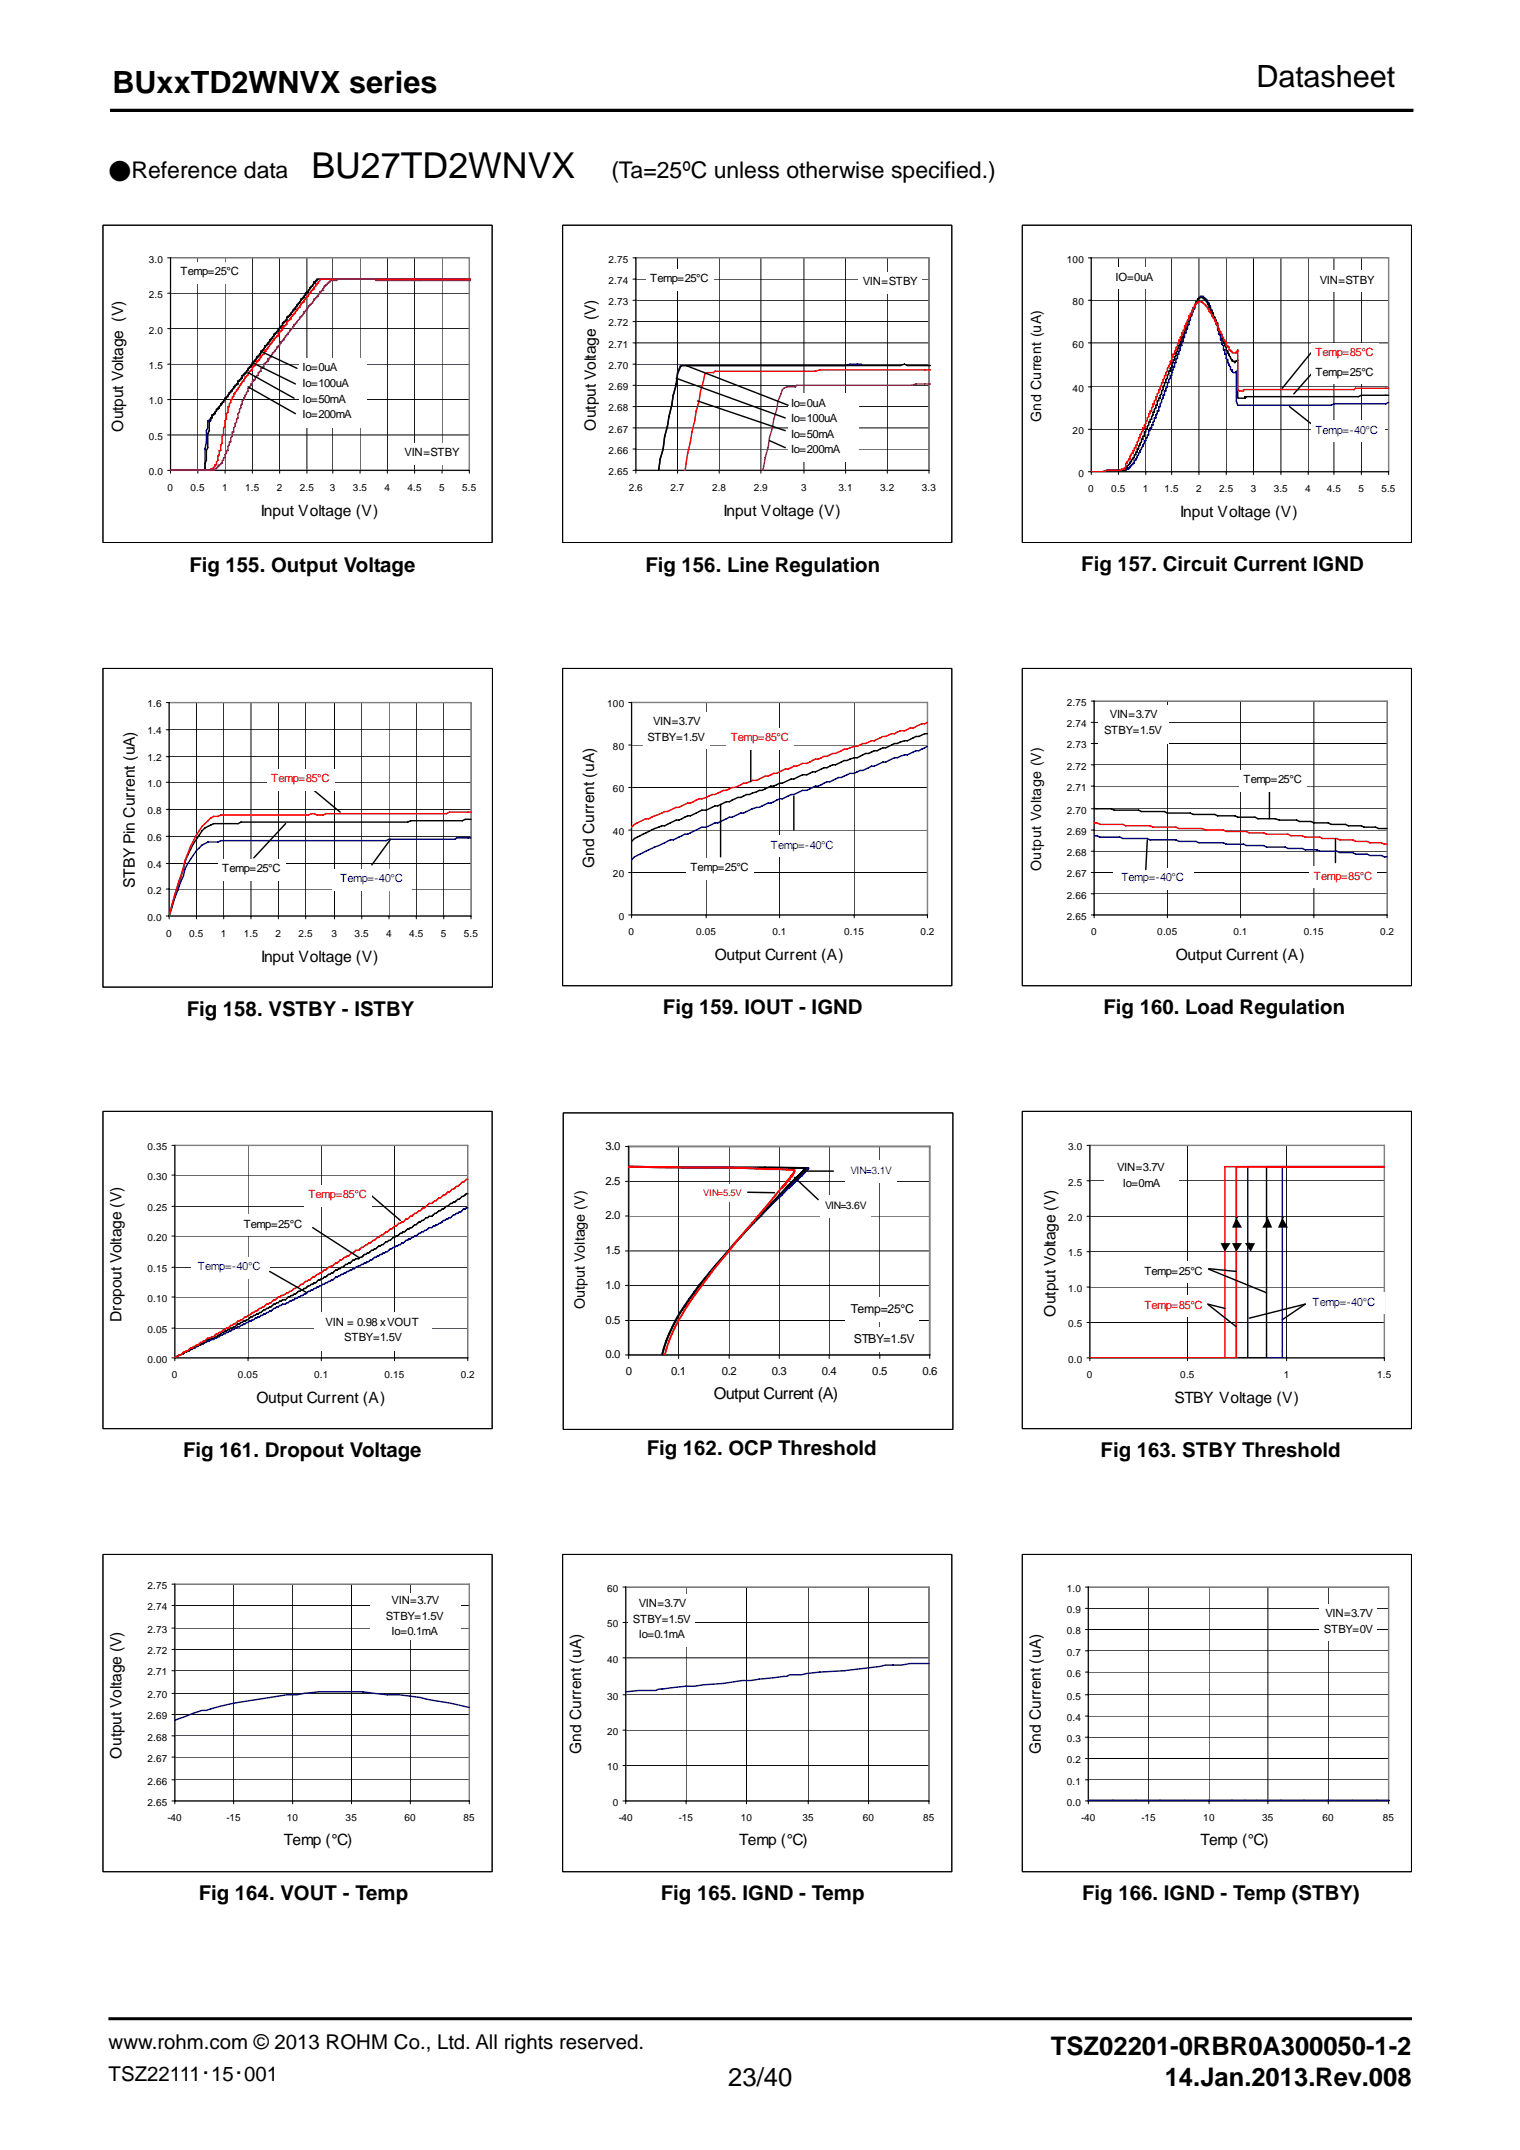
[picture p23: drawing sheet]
<svg xmlns="http://www.w3.org/2000/svg" width="210mm" height="297mm" viewBox="0 0 210 297" stroke-linecap="round" stroke-linejoin="round" font-family="sans-serif">
<defs><g id="words">
<text font-size="4.9" x="43" y="24.6">BU27TD2WNVX</text>
<g font-size="4.2">
<text x="15.5" y="12.8">BUxxTD2WNVX series</text>
<text x="173.6" y="12.1">Datasheet</text>
</g>
<g font-size="3.5">
<text x="145.2" y="283.9">TSZ02201-0RBR0A300050-1-2</text>
<text x="100.6" y="288.1">23/40</text>
<text x="160.9" y="288.2">14.Jan.2013.Rev.008</text>
</g>
<g font-size="3.2">
<text x="15" y="24.6">●Reference data</text>
<text x="84.5" y="24.6">(Ta=25ºC unless otherwise specified.)</text>
</g>
<g font-size="2.8">
<text x="26.2" y="79">Fig 155. Output Voltage</text>
<text x="89.2" y="79">Fig 156. Line Regulation</text>
<text x="149.4" y="78.8">Fig 157. Circuit Current IGND</text>
<text x="25.8" y="140.3">Fig 158. VSTBY - ISTBY</text>
<text x="91.6" y="140.1">Fig 159. IOUT - IGND</text>
<text x="152.4" y="140.1">Fig 160. Load Regulation</text>
<text x="25.3" y="201.3">Fig 161. Dropout Voltage</text>
<text x="89.3" y="201.1">Fig 162. OCP Threshold</text>
<text x="152" y="201.3">Fig 163. STBY Threshold</text>
<text x="27.5" y="262.5">Fig 164. VOUT - Temp</text>
<text x="91.3" y="262.5">Fig 165. IGND - Temp</text>
<text x="149.5" y="262.5">Fig 166. IGND - Temp (STBY)</text>
<text x="15" y="283.1">www.rohm.com © 2013 ROHM Co., Ltd. All rights reserved.</text>
<text x="15" y="287.5">TSZ22111･15･001</text>
</g>
<g font-size="2.2">
<text x="17" y="59.7" transform="rotate(-90 17 59.7)">Output Voltage (V)</text>
<text x="82.3" y="59.5" transform="rotate(-90 82.3 59.5)">Output Voltage (V)</text>
<text x="36" y="71.2">Input Voltage (V)</text>
<text x="99.9" y="71.2">Input Voltage (V)</text>
<text x="163" y="71.4">Input Voltage (V)</text>
<text x="82.1" y="120" transform="rotate(-90 82.1 120)">Gnd Current (uA)</text>
<text x="18.6" y="122.6" transform="rotate(-90 18.6 122.6)">STBY Pin Current (uA)</text>
<text x="36.1" y="132.8">Input Voltage (V)</text>
<text x="98.8" y="132.7">Output Current (A)</text>
<text x="162.5" y="132.7">Output Current (A)</text>
<text x="16.8" y="182.7" transform="rotate(-90 16.8 182.7)">Dropout Voltage (V)</text>
<text x="145.8" y="181.9" transform="rotate(-90 145.8 181.9)">Output Voltage (V)</text>
<text x="35.5" y="193.9">Output Current (A)</text>
<text x="98.6" y="193.3">Output Current (A)</text>
<text x="162.3" y="193.9">STBY Voltage (V)</text>
<text x="16.8" y="243" transform="rotate(-90 16.8 243)">Output Voltage (V)</text>
<text x="80.3" y="242.4" transform="rotate(-90 80.3 242.4)">Gnd Current (uA)</text>
<text x="143.8" y="242.4" transform="rotate(-90 143.8 242.4)">Gnd Current (uA)</text>
<text x="39.2" y="254.9">Temp (°C)</text>
<text x="102.1" y="254.9">Temp (°C)</text>
<text x="165.8" y="254.9">Temp (°C)</text>
</g>
<g font-size="2">
<text x="143.8" y="58.3" transform="rotate(-90 143.8 58.3)">Gnd Current (uA)</text>
<text x="143.8" y="120.4" transform="rotate(-90 143.8 120.4)">Output Voltage (V)</text>
<text x="80.8" y="180.9" transform="rotate(-90 80.8 180.9)">Output Voltage (V)</text>
</g>
<g font-size="1.7">
<text x="117.6" y="181.4">Temp=25°C</text>
<text x="117.9" y="185.6">STBY=1.5V</text>
</g>
<g font-size="1.6">
<text x="24.9" y="38">Temp=25°C</text>
<text x="89.8" y="39">Temp=25°C</text>
<text x="119.2" y="39.4">VIN=STBY</text>
<text x="154.1" y="38.8">IO=0uA</text>
<text x="182.3" y="39.2">VIN=STBY</text>
<text x="41.8" y="51.3">Io=0uA</text>
<text x="41.8" y="53.5">Io=100uA</text>
<text x="181.7" y="51.9">Temp=25°C</text>
<text x="41.8" y="55.6">Io=50mA</text>
<text x="41.8" y="57.8">Io=200mA</text>
<text x="109.3" y="56.2">Io=0uA</text>
<text x="109.3" y="58.4">Io=100uA</text>
<text x="55.9" y="63.1">VIN=STBY</text>
<text x="109.3" y="60.5">Io=50mA</text>
<text x="109.3" y="62.7">Io=200mA</text>
<text x="90.2" y="100.2">VIN=3.7V</text>
<text x="152.5" y="101.4">STBY=1.5V</text>
<text x="153.3" y="99.2">VIN=3.7V</text>
<text x="89.4" y="102.4">STBY=1.5V</text>
<text x="171.8" y="108.2">Temp=25°C</text>
<text x="30.7" y="120.5">Temp=25°C</text>
<text x="95.4" y="120.4">Temp=25°C</text>
<text x="83.7" y="158.8">3.0</text>
<text x="154.3" y="161.8">VIN=3.7V</text>
<text x="83.7" y="163.7">2.5</text>
<text x="155.1" y="164">Io=0mA</text>
<text x="33.7" y="169.6">Temp=25°C</text>
<text x="83.7" y="173.3">1.5</text>
<text x="83.7" y="168.4">2.0</text>
<text x="83.7" y="178">1.0</text>
<text x="158.1" y="176.1">Temp=25°C</text>
<text x="45" y="183.1">VIN = 0.98 x VOUT</text>
<text x="47.6" y="185.3">STBY=1.5V</text>
<text x="83.7" y="182.9">0.5</text>
<text x="83.7" y="187.6">0.0</text>
<text x="86.5" y="190">0</text>
<text x="92.7" y="190">0.1</text>
<text x="99.7" y="190">0.2</text>
<text x="106.6" y="190">0.3</text>
<text x="113.5" y="190">0.4</text>
<text x="120.5" y="190">0.5</text>
<text x="127.4" y="190">0.6</text>
<text x="54.1" y="221.6">VIN=3.7V</text>
<text x="53.3" y="223.8">STBY=1.5V</text>
<text x="54.1" y="226">Io=0.1mA</text>
<text x="87.4" y="224.2">STBY=1.5V</text>
<text x="88.2" y="222">VIN=3.7V</text>
<text x="88.2" y="226.3">Io=0.1mA</text>
<text x="182.9" y="225.6">STBY=0V</text>
<text x="183.1" y="223.4">VIN=3.7V</text>
</g>
<g font-size="1.6" fill="#f00">
<text x="181.7" y="49.1">Temp=85°C</text>
<text x="100.9" y="102.4">Temp=85°C</text>
<text x="37.5" y="108.1">Temp=85°C</text>
<text x="181.5" y="121.5">Temp=85°C</text>
<text x="42.6" y="165.5">Temp=85°C</text>
<text x="158.1" y="180.8">Temp=85°C</text>
</g>
<g font-size="1.6" fill="#00f">
<text x="181.7" y="59.9">Temp=-40°C</text>
<text x="106.5" y="117.2">Temp=-40°C</text>
<text x="47" y="121.9">Temp=-40°C</text>
<text x="154.9" y="121.8">Temp=-40°C</text>
<text x="27.3" y="175.5">Temp=-40°C</text>
<text x="181.3" y="180.4">Temp=-40°C</text>
</g>
<g font-size="1.4">
<text x="20.6" y="41.2">2.5</text>
<text x="20.6" y="36.3">3.0</text>
<text x="84.1" y="39.2">2.74</text>
<text x="84.1" y="36.3">2.75</text>
<text x="147.4" y="36.3">100</text>
<text x="20.6" y="46.1">2.0</text>
<text x="84.1" y="45.1">2.72</text>
<text x="84.1" y="42.2">2.73</text>
<text x="148.2" y="42.2">80</text>
<text x="20.6" y="51">1.5</text>
<text x="84.1" y="53.9">2.69</text>
<text x="84.1" y="51">2.70</text>
<text x="84.1" y="48">2.71</text>
<text x="148.2" y="48">60</text>
<text x="20.6" y="55.9">1.0</text>
<text x="84.1" y="59.8">2.67</text>
<text x="84.1" y="56.8">2.68</text>
<text x="148.2" y="60">20</text>
<text x="148.2" y="54.1">40</text>
<text x="20.6" y="65.6">0.0</text>
<text x="20.6" y="60.7">0.5</text>
<text x="84.1" y="65.6">2.65</text>
<text x="84.1" y="62.7">2.66</text>
<text x="149" y="65.8">0</text>
<text x="23.2" y="67.8">0</text>
<text x="26.3" y="67.8">0.5</text>
<text x="30.7" y="67.8">1</text>
<text x="33.9" y="67.8">1.5</text>
<text x="38.2" y="67.8">2</text>
<text x="41.4" y="67.8">2.5</text>
<text x="45.6" y="67.8">3</text>
<text x="48.7" y="67.8">3.5</text>
<text x="53.1" y="67.8">4</text>
<text x="56.3" y="67.8">4.5</text>
<text x="60.7" y="67.8">5</text>
<text x="63.8" y="67.8">5.5</text>
<text x="86.8" y="67.8">2.6</text>
<text x="92.6" y="67.8">2.7</text>
<text x="98.4" y="67.8">2.8</text>
<text x="104.1" y="67.8">2.9</text>
<text x="110.7" y="67.8">3</text>
<text x="115.8" y="67.8">3.1</text>
<text x="121.6" y="67.8">3.2</text>
<text x="127.3" y="67.8">3.3</text>
<text x="150.3" y="68">0</text>
<text x="153.5" y="68">0.5</text>
<text x="157.9" y="68">1</text>
<text x="160.9" y="68">1.5</text>
<text x="165.2" y="68">2</text>
<text x="168.4" y="68">2.5</text>
<text x="172.8" y="68">3</text>
<text x="176" y="68">3.5</text>
<text x="180.3" y="68">4</text>
<text x="183.3" y="68">4.5</text>
<text x="187.7" y="68">5</text>
<text x="190.8" y="68">5.5</text>
<text x="20.4" y="101.5">1.4</text>
<text x="20.4" y="97.7">1.6</text>
<text x="83.9" y="97.7">100</text>
<text x="147.4" y="100.5">2.74</text>
<text x="147.4" y="97.5">2.75</text>
<text x="20.4" y="105.2">1.2</text>
<text x="84.7" y="103.6">80</text>
<text x="147.4" y="106.3">2.72</text>
<text x="147.4" y="103.4">2.73</text>
<text x="20.4" y="112.5">0.8</text>
<text x="20.4" y="108.8">1.0</text>
<text x="84.7" y="109.5">60</text>
<text x="147.4" y="112.4">2.70</text>
<text x="147.4" y="109.3">2.71</text>
<text x="20.4" y="120">0.4</text>
<text x="20.4" y="116.2">0.6</text>
<text x="84.7" y="115.3">40</text>
<text x="147.4" y="118.3">2.68</text>
<text x="147.4" y="115.3">2.69</text>
<text x="20.4" y="123.5">0.2</text>
<text x="84.7" y="121.2">20</text>
<text x="147.4" y="124.1">2.66</text>
<text x="147.4" y="121.2">2.67</text>
<text x="20.4" y="127.2">0.0</text>
<text x="23" y="129.4">0</text>
<text x="26.1" y="129.4">0.5</text>
<text x="30.5" y="129.4">1</text>
<text x="33.7" y="129.4">1.5</text>
<text x="38.1" y="129.4">2</text>
<text x="41.2" y="129.4">2.5</text>
<text x="45.8" y="129.4">3</text>
<text x="49" y="129.4">3.5</text>
<text x="53.3" y="129.4">4</text>
<text x="56.5" y="129.4">4.5</text>
<text x="60.9" y="129.4">5</text>
<text x="64.1" y="129.4">5.5</text>
<text x="85.5" y="127.1">0</text>
<text x="86.8" y="129.2">0</text>
<text x="96.2" y="129.2">0.05</text>
<text x="106.7" y="129.2">0.1</text>
<text x="116.6" y="129.2">0.15</text>
<text x="127.1" y="129.2">0.2</text>
<text x="147.4" y="127.1">2.65</text>
<text x="150.7" y="129.2">0</text>
<text x="159.9" y="129.2">0.05</text>
<text x="170.4" y="129.2">0.1</text>
<text x="180.1" y="129.2">0.15</text>
<text x="190.6" y="129.2">0.2</text>
<text x="20.4" y="158.9">0.35</text>
<text x="147.6" y="158.9">3.0</text>
<text x="20.4" y="167.3">0.25</text>
<text x="20.4" y="163">0.30</text>
<text x="114" y="167">VIN=3.6V</text>
<text x="147.6" y="163.8">2.5</text>
<text x="20.4" y="171.4">0.20</text>
<text x="147.6" y="173.6">1.5</text>
<text x="147.6" y="168.7">2.0</text>
<text x="20.4" y="179.9">0.10</text>
<text x="20.4" y="175.7">0.15</text>
<text x="147.6" y="178.5">1.0</text>
<text x="20.4" y="184.2">0.05</text>
<text x="147.6" y="183.4">0.5</text>
<text x="20.4" y="188.3">0.00</text>
<text x="23.7" y="190.4">0</text>
<text x="32.9" y="190.4">0.05</text>
<text x="43.4" y="190.4">0.1</text>
<text x="53.1" y="190.4">0.15</text>
<text x="63.6" y="190.4">0.2</text>
<text x="147.6" y="188.3">0.0</text>
<text x="150.2" y="190.4">0</text>
<text x="163" y="190.4">0.5</text>
<text x="177.3" y="190.4">1</text>
<text x="190.2" y="190.4">1.5</text>
<text x="20.4" y="219.5">2.75</text>
<text x="83.9" y="219.9">60</text>
<text x="147.4" y="219.9">1.0</text>
<text x="20.4" y="225.6">2.73</text>
<text x="20.4" y="222.5">2.74</text>
<text x="83.9" y="224.8">50</text>
<text x="147.4" y="225.8">0.8</text>
<text x="147.4" y="222.9">0.9</text>
<text x="20.4" y="231.5">2.71</text>
<text x="20.4" y="228.5">2.72</text>
<text x="83.9" y="229.7">40</text>
<text x="147.4" y="231.7">0.6</text>
<text x="147.4" y="228.7">0.7</text>
<text x="20.4" y="237.6">2.69</text>
<text x="20.4" y="234.6">2.70</text>
<text x="83.9" y="239.7">20</text>
<text x="83.9" y="234.8">30</text>
<text x="147.4" y="237.7">0.4</text>
<text x="147.4" y="234.8">0.5</text>
<text x="20.4" y="243.4">2.67</text>
<text x="20.4" y="240.5">2.68</text>
<text x="83.9" y="244.6">10</text>
<text x="147.4" y="243.6">0.2</text>
<text x="147.4" y="240.7">0.3</text>
<text x="20.4" y="249.5">2.65</text>
<text x="20.4" y="246.5">2.66</text>
<text x="23.2" y="251.6">-40</text>
<text x="31.3" y="251.6">-15</text>
<text x="39.6" y="251.6">10</text>
<text x="47.8" y="251.6">35</text>
<text x="55.9" y="251.6">60</text>
<text x="64" y="251.6">85</text>
<text x="84.7" y="249.5">0</text>
<text x="85.5" y="251.6">-40</text>
<text x="93.8" y="251.6">-15</text>
<text x="102.3" y="251.6">10</text>
<text x="110.9" y="251.6">35</text>
<text x="119.2" y="251.6">60</text>
<text x="127.5" y="251.6">85</text>
<text x="147.4" y="249.5">0.0</text>
<text x="147.4" y="246.5">0.1</text>
<text x="149.4" y="251.6">-40</text>
<text x="157.7" y="251.6">-15</text>
<text x="166.2" y="251.6">10</text>
<text x="174.4" y="251.6">35</text>
<text x="182.7" y="251.6">60</text>
<text x="191" y="251.6">85</text>
</g>
<text font-size="1.4" fill="#00f" x="117.5" y="162.2">VIN=3.1V</text>
<text font-size="1.3" fill="#f00" x="97.2" y="165.2">VIN=5.5V</text>
</g></defs>
<path d="M15.1 278.9h179.9" fill="none" stroke="#000" stroke-width=".28"/>
<path d="M15.3 15.1h179.9v.3h-179.9zM15 278.8h180v.2h-180z" fill="none" stroke="#000" stroke-width=".14"/>
<path d="M15.3 15.2h179.9" fill="none" stroke="#000" stroke-width=".3"/>
<path d="M14.2 92.4h53.8v44h-53.8z" fill="#fff"/>
<path d="M14.2 92.4h53.8v44h-53.8z" fill="none" stroke="#000" stroke-width=".14"/>
<path d="M23.4 97.1h41.7v29.5h-41.7z" fill="#fff"/>
<g fill="none" stroke="#000" stroke-width=".14">
<path d="M14.2 92.4h53.8v44h-53.8zM23 97.1h42.1v29.9M23.4 97.1v29.9M27.1 97.1v29.9M30.9 97.1v29.9M34.7 97.1v29.9M38.5 97.1v29.9M42.2 97.1v29.9M46.2 97.1v29.9M50 97.1v29.9M53.7 97.1v29.9M57.5 97.1v29.9"/>
<path d="M61.3 97.1v29.9M23 119.3h42.1M23 115.5h42.1M23 111.8h42.1M23 108.1h42.1M23 104.5h42.1M23 100.8h42.1M23 122.8h42.1M23 126.6h42.1"/>
</g>
<path d="M23.4 97.1h41.7v29.5h-41.7z" fill="none" stroke="#808080" stroke-width=".2"/>
<path d="M65.1 115.8h-2l-.2 .2h-9.2l-.4 .1h-22.8l-.4 .2h-.6a1.83 1.83 0 0 0-1.6 .4 12.2 12.2 0 0 0-2.4 3.4l-.2 1-1.1 2.9-.8 2.6" fill="none" stroke="#000080" stroke-width=".2"/>
<path d="M65.1 113.2h-.8l-.4 .2h-7.2l-.4 .2h-23l-.4 .2h-2.4a2.54 2.54 0 0 0-1.8 .4l-.4 .2a12.6 12.6 0 0 0-3 5.7l-1.1 3.5-.8 3" fill="none" stroke="#000" stroke-width=".2"/>
<path d="M65.1 112.2h-3l-.4 .2h-16.7a1.75 1.75 0 0 1-1.6 0h-.4l-.4 .2h-12.1l-.4 .2a1.26 1.26 0 0 0-1.4 .6 10.9 10.9 0 0 0-2.7 4.5l-.5 1-2.1 7.7" fill="none" stroke="#f00" stroke-width=".2"/>
<path d="M46 120.1h10.9v2.9h-10.9z" fill="#fff"/>
<path d="M39.5 113.8l-4.4 4.7M43.2 109.1l3.8 3.1M54 116l-2.6 3.5" fill="none" stroke="#000" stroke-width=".2"/>
<g fill="#fff">
<path d="M30.1 118.7h9.4v2.9h-9.4z"/>
<path d="M36.9 106.3h9.3v3h-9.3z"/>
<path d="M14.2 31.1h53.8v43.9h-53.8z"/>
</g>
<path d="M14.2 31.1h53.8v43.9h-53.8z" fill="none" stroke="#000" stroke-width=".14"/>
<path d="M23.6 35.6h41.2v29.4h-41.2z" fill="#fff"/>
<g fill="none" stroke="#000" stroke-width=".14">
<path d="M14.2 31.1h53.8v43.9h-53.8zM23.2 35.6h41.6v29.8M23.6 35.6v29.8M27.3 35.6v29.8M31.1 35.6v29.8M34.9 35.6v29.8M38.6 35.6v29.8M42.4 35.6v29.8M46 35.6v29.8M49.7 35.6v29.8M53.5 35.6v29.8M57.3 35.6v29.8"/>
<path d="M61.1 35.6v29.8M23.2 55.2h41.6M23.2 50.3h41.6M23.2 45.4h41.6M23.2 40.5h41.6M23.2 60.1h41.6M23.2 65h41.6"/>
</g>
<path d="M23.6 35.6h41.2v29.4h-41.2z" fill="none" stroke="#808080" stroke-width=".2"/>
<g fill="none" stroke="#000080" stroke-width=".2">
<path d="M43.4 39.1l-.2 .2v.2h-.2v.2h-.2l-.2 .6h-.2v.2h-.2l-.2 .6h-.2v.2h-.2l-.2 .6h-.2v.2h-.2l-.2 .6h-.2v.2h-.2l-.2 .6h-.2v.1h-.2v.2h-.2v.4h-.2v.2h-.2v.2h-.2v.4h-.2v.2h-.2v.2h-.2v.4h-.2v.2h-.2v.2h-.2v.2l-.2 .2v.2h-.2v.2h-.1v.2l-.3 .2v.2h-.1v.2h-.3l-.2 .5h-.1v.2h-.3v.2l-.1 .2M43.4 39.1h.1M64.8 38.6h-21v.2h-.2v.1h-.2v.2M64.8 38.6h.1M35.9 48.9v.2h-.2v.2h-.2l-.2 .6h-.2v.2h-.2l-.2 .6h-.2v.2h-.2v.2l-.2 .2v.2h-.2v.2h-.2v.2h-.2v.4h-.2v.2h-.2v.2h-.2v.3h-.2v.2h-.2v.2h-.2l-.2 .6h-.2v.2h-.2l-.2 .6h-.2v.2h-.2l-.2 .6h-.2v.2h-.2l-.2 .6h-.2v.2h-.2v.2l-.2 .2v.1h-.2v.2h-.2l-.2 .6h-.2v.2h-.2v1a2.17 2.17 0 0 0-.2 1.4v.6l-.2 .9v3M35.9 48.9h.1M23.6 65h4.7M27.3 65h.1M27.5 65h.1M27.7 65h.1M27.9 65h.1M28.1 65h.1"/>
<path d="M28.3 65h.1"/>
</g>
<g fill="none" stroke="#000" stroke-width=".2">
<path d="M43.4 39.1l-.2 .2v.2h-.2v.2h-.2l-.2 .6h-.2v.2h-.2l-.2 .6h-.2v.2h-.2l-.2 .6h-.2v.2h-.2l-.2 .6h-.2v.2h-.2l-.2 .6h-.2v.1h-.2v.2h-.2v.4h-.2v.2h-.2v.2h-.2v.4h-.2v.2h-.2v.2h-.2v.4h-.2v.2h-.2v.2h-.2v.2l-.2 .2v.2h-.2v.2h-.1v.2l-.3 .2v.2h-.1v.2h-.3l-.2 .5h-.1v.2h-.3v.2l-.1 .2M43.4 39.1h.1M64.8 38.6h-21v.2h-.2v.1h-.2v.2M64.8 38.6h.1M35.9 48.9v.2h-.2v.2h-.2l-.2 .6h-.2v.2h-.2l-.2 .6h-.2v.2h-.2v.2l-.2 .2v.2h-.2v.2h-.2v.2h-.2v.4h-.2v.2h-.2v.2h-.2v.3h-.2v.2h-.2v.2h-.2l-.2 .6h-.2v.2h-.2l-.2 .6h-.2v.2h-.2l-.2 .6h-.2v.2h-.2l-.2 .6h-.2v.2h-.2v.2l-.2 .2v.1h-.2v.2h-.2v.4h-.2v.4a1.18 1.18 0 0 0-.2 1v.4l-.2 .4v1.9l-.2 .5v.3a2.27 2.27 0 0 1-.2 1.4v1M35.9 48.9h.1M23.6 65h4.7M27.3 65h.1M27.5 65h.1M27.7 65h.1M27.9 65h.1M28.1 65h.1"/>
<path d="M28.3 65h.1"/>
</g>
<g fill="none" stroke="#f00" stroke-width=".2">
<path d="M57.1 38.6h-12.9l-.2 .5h-.2v.2h-.2l-.2 .6h-.2v.2h-.2v.2l-.4 .4v.2h-.2v.2h-.2l-.2 .6h-.2v.2h-.2v.2l-.2 .2v.2h-.2v.2h-.2v.2l-.2 .2v.2h-.2v.2h-.2v.1l-.2 .2v.2h-.2v.2h-.2v.2h-.2v.4h-.2v.2h-.2v.2h-.2v.4h-.2v.2h-.2v.2h-.2v.4h-.2v.2h-.2v.2h-.2l-.2 .6h-.2v.2h-.1l-.3 .6h-.1v.1h-.3v.2M57.1 38.6h.1M57.1 38.6h7.7M64.8 38.6h.1M36.6 48.5l-.2 .2v.2h-.1v.2h-.3l-.1 .6h-.2v.2h-.2l-.2 .6h-.2v.2h-.2v.4h-.2v.2h-.2v.2h-.2v.4h-.2v.2h-.2l-.2 .6h-.2l-.2 .5h-.2v.2l-.2 .2v.2h-.2l-.2 .6h-.2v.4h-.2v.4h-.2v.4l-.2 .2v.4h-.2v.2a.83 .83 0 0 1-.2 .7v.8l-.2 .2v.8a1.09 1.09 0 0 0-.2 1v.2l-.2 .2v1l-.2 .2v.8h-.2v.5l-.2 .2v.6l-.2 .2v.4h-.2v.2l-.2 .2M36.6 48.5h.1M42.8 40.5h.1M23.6 65h5.5M27.3 65h.1M27.5 65h.1M27.7 65h.1M27.9 65h.1"/>
<path d="M28.1 65h.1M28.3 65h.1M28.5 65h.1M28.7 65h.1M28.9 65h.1M29.1 65h.1M29.5 64.6l-.2 .2h-.2v.2M29.5 64.6h.1"/>
</g>
<g fill="none" stroke="#800080" stroke-width=".2">
<path d="M64.8 38.8h-12.9v-.2h-5.3v.2h-1v.1h-.2v.2h-.2v.2h-.2v.2h-.2v.2l-.2 .2v.2M64.8 38.8h.1M37 49.7v.2h-.1v.2h-.3v.2h-.2v.4h-.1v.2h-.3v.4h-.1v.2h-.2v.4h-.2v.2h-.2v.4h-.2v.2h-.2v.3h-.2l-.2 .6h-.2v.4l-.4 .6-.2 .6-.2 .2v.4l-.2 .2v.4l-.2 .2v.4a.83 .83 0 0 0-.2 .7l-.2 .2v.4l-.2 .2v.4l-.2 .2v.6h-.2a.84 .84 0 0 1-.2 .8v.6h-.2v.4l-.2 .2v.6h-.2v.3l-.2 .2v.4h-.2v.4h-.2v.4h-.2v.2h-.2v.2h-.2v.2h-.2v.2h-.4v.2M37 49.7h.1M41.2 44.2h.1M44.6 40.1h-.2v.2h-.2v.2l-.2 .2v.2h-.2v.2h-.2v.2h-.2l-.2 .6h-.2v.2h-.2v.2h-.2v.2l-.2 .2v.2h-.2v.2h-.2v.2l-.2 .2v.1h-.2v.2h-.2v.2l-.4 .4v.2h-.2v.2h-.2l-.2 .6h-.2v.2h-.2l-.2 .6h-.2v.2h-.2l-.2 .6h-.2v.2h-.2l-.2 .6h-.2v.2h-.2l-.2 .5h-.2v.2h-.2l-.2 .6h-.1v.2h-.3v.2M44.6 40.1h.1M23.6 65h5.9M27.3 65h.1M27.5 65h.1M27.7 65h.1M27.9 65h.1"/>
<path d="M28.1 65h.1M28.3 65h.1M28.5 65h.1M28.7 65h.1M28.9 65h.1M29.1 65h.1M29.3 65h.1M29.5 65h.1"/>
</g>
<g fill="#fff">
<path d="M24.3 36.2h9.4v2.9h-9.4z"/>
<path d="M41.4 49.5h9.3v9.6h-9.3z"/>
</g>
<path d="M34.3 53.4l6.5 3.7M34.3 51.5l6.3 3.5M34.9 50.1l5.9 2.9M36 48.5l5 2.4" fill="none" stroke="#000" stroke-width=".2"/>
<g fill="#fff">
<path d="M55.3 61.3h8.7v2.9h-8.7z"/>
<path d="M77.7 31.1h53.8v43.9h-53.8z"/>
</g>
<path d="M77.7 31.1h53.8v43.9h-53.8z" fill="none" stroke="#000" stroke-width=".14"/>
<path d="M87.8 35.6h40.5v29.4h-40.5z" fill="#fff"/>
<g fill="none" stroke="#000" stroke-width=".14">
<path d="M77.7 31.1h53.8v43.9h-53.8zM87.4 38.6h40.9M87.4 35.6h40.9v29.8M87.8 35.6v29.8M93.6 35.6v29.8M99.4 35.6v29.8M105.1 35.6v29.8M111.1 35.6v29.8M116.8 35.6v29.8M122.6 35.6v29.8M87.4 59.1h40.9M87.4 56.2h40.9"/>
<path d="M87.4 53.2h40.9M87.4 50.3h40.9M87.4 47.4h40.9M87.4 44.4h40.9M128.3 41.5h-40.9M87.4 62h40.9M87.4 65h40.9"/>
</g>
<path d="M87.8 35.6h40.5v29.4h-40.5z" fill="none" stroke="#808080" stroke-width=".2"/>
<path d="M119 50.3h-1.6l-.6 .2h-22.8l-.4 1-.2 1.5-.4 1.6-.8 4.3-.4 1.4-.2 1.7-.4 1.4-.2 1.6" fill="none" stroke="#000080" stroke-width=".2"/>
<path d="M128.6 51.1h-15.4l-.6 .2h-13.8l-.2 .2h-.8l-.4 .2-.6 2.3-.2 1.4-.4 1.4-1.2 5.8-.4 2.4" fill="none" stroke="#f00" stroke-width=".2"/>
<path d="M128.6 53h-2.1l-.6 .2h-15.8l-.2 .2h-.6a1.1 1.1 0 0 0-1.4 1l-.4 1-2.1 9.6" fill="none" stroke="#800080" stroke-width=".2"/>
<path d="M128.6 50.5h-3.3l-.4-.2-.5 .2h-30.2l-.2 .2-.4 1-.2 1.5-.4 1.4-.8 4.3-.4 1.4-.2 1.7-.4 1.4-.2 1.6" fill="none" stroke="#000" stroke-width=".2"/>
<g fill="#fff">
<path d="M89.2 37.2h9.4v2.9h-9.4z"/>
<path d="M108.9 54.4h9.7v9.4h-9.7z"/>
</g>
<path d="M93.4 52.3l15.1 5.4M94.8 50.5l14.1 5.5M96.4 55.4l12.1 4.1M106.3 60.9l2.2 .9" fill="none" stroke="#000" stroke-width=".2"/>
<g fill="#fff">
<path d="M118.6 37.6h8.7v2.9h-8.7z"/>
<path d="M141.2 31.1h53.8v43.9h-53.8z"/>
</g>
<path d="M141.2 31.1h53.8v43.9h-53.8z" fill="none" stroke="#000" stroke-width=".14"/>
<path d="M150.7 35.6h41.1v29.6h-41.1z" fill="#fff"/>
<g fill="none" stroke="#000" stroke-width=".14">
<path d="M141.2 31.1h53.8v43.9h-53.8zM150.3 35.6h41.5v30M150.7 35.6v30M154.5 35.6v30M158.3 35.6v30M161.9 35.6v30M165.6 35.6v30M169.4 35.6v30M173.2 35.6v30M177 35.6v30M180.7 35.6v30M184.3 35.6v30"/>
<path d="M188.1 35.6v30M150.3 59.3h41.5M150.3 53.4h41.5M150.3 47.4h41.5M191.8 41.5h-41.5M150.3 65.2h41.5"/>
</g>
<path d="M150.7 35.6h41.1v29.6h-41.1z" fill="none" stroke="#808080" stroke-width=".2"/>
<path d="M161.9 51.5v.4h-.2v.4l-.2 .2v.4h-.2v.5l-.2 .2v.4h-.2v.6h-.2v.4l-.2 .2v.4l-.2 .2v.4h-.2v.6h-.2v.3l-.2 .2v.4h-.2v.4l-.2 .2v.4h-.2v.4h-.2v.4h-.2v.6h-.2v.4h-.2v.4h-.2v.4l-.4 .5-.2 .6-.2 .2-.2 .6-.2 .2v.2h-.2v.4h-.2v.2h-.2v.2h-.2v.2h-.2v.2h-.2l-.2 .2h-2.6l-.6 .2h-1.6M161.9 51.5h.1M161.9 51.5v-.2l.2-.2v-.4h.2v-.6h.2v-.6h.2v-.6h.2v-.4l.1-.2v-.5h.3v-.6h.1v-.4l.2-.2v-.6h.3v-.4l.1-.2v-.4l.3-.2v-.6h.1v-.4l.2-.2v-.3l.2-.2v-.4h.2v-.6h.2v-.4h.2v-.4h.2v-.2h.2v-.2h.4v.2h.2v.2h.2v.2h.2v.4h.2v.4h.2v.4l.2 .2v.4l.2 .2v.3h.2v.4l.2 .2v.4l.2 .2v.6l.2 .2v.4l.2 .2v.6h.2a.84 .84 0 0 0 .2 .8v.5h.2v.6h.2v.6l.2 .2v.4l.4 .6v.4h.2v.2l.2 .2h.4v-.2v4.1l.2 .6h11.9a2.27 2.27 0 0 0 1.4-.2h7.1l.4-.2" fill="none" stroke="#000080" stroke-width=".2"/>
<path d="M161.9 50.5v.2l-.2 .2v.4h-.2v.4l-.2 .2v.4l-.2 .2v.4h-.2v.3l-.2 .2v.4l-.2 .2v.4l-.2 .2v.4h-.2v.4h-.2v.6h-.2v.4l-.2 .2v.4h-.2v.3l-.2 .3v.3h-.2v.4h-.2v.4l-.2 .2v.4h-.2v.4h-.2v.6h-.2v.4h-.2v.4l-.4 .6v.3h-.2v.4h-.2v.4h-.2v.4h-.2v.2l-.2 .2v.2h-.2v.2l-.2 .2M161.9 50.5h.1M169.4 48v.3l.2 .2v.2l.4 .6v.2l.2 .2v.2h.2l.2 .2v-.2h.2l.2-.2v5.3h1v-.2v.2l.2-.2h15.5l.4-.2h3.7M169.4 48l-.2-.2v-.4h-.2v-.4l-.2-.2v-.4l-.2-.2v-.4h-.2v-.4l-.2-.2v-.6h-.2v-.4h-.2v-.4l-.2-.2v-.3h-.2v-.4h-.2v-.4h-.2v-.4h-.2v-.4h-.2v-.2h-.2v-.2h-.2v-.2h-.6v.2h-.2v.4h-.2v.2l-.2 .2v.4h-.2v.4l-.2 .2v.4h-.2v.3h-.1v.6h-.3v.4l-.1 .2v.4l-.3 .2v.4l-.2 .2v.4h-.1v.4l-.3 .2v.4l-.1 .2v.4h-.2v.3l-.2 .2v.4l-.2 .2v.4h-.2v.4l-.2 .2v.2M169.4 48h.1M155.9 64.2l-.2 .2v.2h-.2v.2h-.2v.2h-2.4l-.6 .2h-1.6M155.9 64.2h.1" fill="none" stroke="#000" stroke-width=".2"/>
<path d="M166.2 41.9l-.2-.2h-.6v.2h-.2v.2h-.2v.4h-.2v.4h-.2v.4h-.2v.3h-.1v.4l-.3 .2v.4h-.1v.4h-.3v.6h-.2v.4h-.1v.4l-.3 .2v.4h-.1v.4l-.2 .2v.4h-.2v.3l-.2 .2v.4h-.2v.4h-.2v.6h-.2v.4l-.2 .2v.2l-.2 .2v.4l-.2 .2v.4h-.2v.4l-.2 .2v.4h-.2v.3l-.2 .2v.4h-.2v.4l-.2 .2v.4h-.2v.4l-.2 .2v.4h-.2v.4l-.2 .2v.4h-.2v.3h-.2v.5l-.2 .1v.4h-.2v.4l-.2 .2v.4h-.2v.4l-.4 .6v.4h-.2v.4l-.2 .2v.4h-.2v.3h-.2v.5h-.2v.3h-.2v.2l-.2 .2v.4h-.2l-.2 .6h-.2v.6h-.2v.2h-.4v.2h-2l-.6 .2h-1.6M166.2 41.9h.1M166.2 41.9l.2 .2M166.4 42.1h.1M166.4 42.1l.2 .2M166.6 42.3h.1M166.6 42.3l.2 .2v.2h.2v.4h.2v.2l.4 .5v.2h.2v.4h.2v.4h.2v.4l.6 1v.4h.2v.4h.2v.2l.2 .2M169.4 47.4v.4h.2v.2h.2v.3h.2v.2h.2v.2h.6v-.2h.2v-.2v5.5l.2 .2h.6v-.2h15.3l.2-.2h4.5M169.4 47.4h.1" fill="none" stroke="#f00" stroke-width=".2"/>
<path d="M151.9 37h9.8v2.9h-9.8z" fill="#fff"/>
<path d="M178.1 56.2l3 2.3M181.1 48.7l-4 4.9M181.5 51.3l-2.8 3.1" fill="none" stroke="#000" stroke-width=".2"/>
<g fill="#fff">
<path d="M181.7 37.4h8.7v2.9h-8.7z"/>
<path d="M181.1 58.1h10.1v3h-10.1z"/>
<path d="M181.1 50.1h9.3v2.9h-9.3z"/>
<path d="M181.1 47.4h9.3v2.9h-9.3z"/>
<path d="M77.7 92.4h53.8v43.8h-53.8z"/>
</g>
<path d="M77.7 92.4h53.8v43.8h-53.8z" fill="none" stroke="#000" stroke-width=".14"/>
<path d="M87.2 97h40.9v29.4h-40.9z" fill="#fff"/>
<path d="M77.7 92.4h53.8v43.8h-53.8zM86.8 97h41.3v29.8M87.2 97v29.8M97.6 97v29.8M107.7 97v29.8M118 97v29.8M86.8 114.7h41.3M86.8 108.8h41.3M86.8 102.9h41.3M86.8 120.5h41.3M86.8 126.4h41.3" fill="none" stroke="#000" stroke-width=".14"/>
<path d="M87.2 97h40.9v29.4h-40.9z" fill="none" stroke="#808080" stroke-width=".2"/>
<path d="M128.1 103.1l-1.2 .6h-.4l-1.2 .6h-.4l-.9 .4h-.4l-1.2 .6h-.4l-1.2 .6h-.4l-1.2 .5h-.4l-.8 .4h-.6l-1.2 .6h-.4l-1.2 .6h-.4l-1.1 .6h-.5l-1.1 .6h-.6l-1.2 .6h-.4l-1.2 .6h-.4l-1.2 .6h-.4l-1.2 .5a4.4 4.4 0 0 0-2.2 .8h-.4l-1.2 .6h-.3l-1.6 .8h-.4l-1.2 .6h-.6l-2 1h-.4l-1.6 .7h-.4l-4.9 2.4-.5 .4" fill="none" stroke="#000080" stroke-width=".2"/>
<path d="M128.1 101.4h-.4l-.8 .3h-.4l-1.2 .6h-.4l-.9 .4h-.4l-1.2 .6h-.4l-.8 .4h-.4l-.8 .4h-.4l-1.2 .6h-.4l-1 .4h-.4l-1.2 .6h-.4l-.8 .4h-.4l-1.2 .5h-.4l-.7 .4h-.6l-1.2 .6h-.4l-1.2 .6h-.4l-.8 .4h-.4l-1.2 .6h-.4l-1.4 .6h-.4l-.8 .4h-.4l-1.1 .6h-.4l-1.2 .5h-.4l-1.2 .6h-.6l-1.6 .8h-.4l-1.2 .6h-.4l-1.6 .8h-.4l-1 .4-2.7 1.3-.5 .4" fill="none" stroke="#000" stroke-width=".2"/>
<path d="M128.1 99.8l-.4 .2h-.4l-1.1 .6h-.4l-.9 .4h-.5l-.8 .4h-.4l-.8 .3h-.4l-1.2 .6h-.4l-.8 .4h-.4l-.8 .4h-.4l-1 .4h-.4l-1.2 .6h-.4l-.8 .4h-.4l-.7 .4h-.5l-1.1 .6h-.6l-.8 .4h-.4l-.8 .4h-.4l-1.2 .5h-.4l-.8 .4h-.4l-1.2 .6h-.6l-.8 .4h-.4l-1.2 .6h-.4l-.7 .4h-.5l-1.1 .6h-.4a3.5 3.5 0 0 1-1.8 .6l-1.2 .6h-.4l-1.2 .5h-.4l-1.2 .6h-.4l-2.2 1h-.4l-1.5 .8-.5 .4" fill="none" stroke="#f00" stroke-width=".2"/>
<path d="M105.7 115.4h10.3v3h-10.3z" fill="#fff"/>
<path d="M99.5 111.1v7.3M103.7 103.3v4.7M109.7 110v4.7" fill="none" stroke="#000" stroke-width=".2"/>
<g fill="#fff">
<path d="M94.8 118.6h9.3v2.9h-9.3z"/>
<path d="M100.4 100.6h9.3v2.9h-9.3z"/>
<path d="M88.8 98.4h9.2v5.1h-9.2z"/>
<path d="M14.2 153.6h53.8v43.8h-53.8z"/>
</g>
<path d="M14.2 153.5h53.8v43.9h-53.8z" fill="none" stroke="#000" stroke-width=".14"/>
<path d="M24.2 158.2h40.4v29.4h-40.4z" fill="#fff"/>
<g fill="none" stroke="#000" stroke-width=".14">
<path d="M14.2 153.5h53.8v43.9h-53.8zM23.7 158.2h40.9v29.8M24.2 158.2v29.8M34.3 158.2v29.8M44.4 158.2v29.8M54.5 158.2v29.8M23.7 175.1h40.9M23.7 166.7h40.9M23.7 162.3h40.9M64.6 179.2h-40.9M64.6 170.8h-40.9M23.7 183.5h40.9"/>
<path d="M23.7 187.6h40.9"/>
</g>
<path d="M24.2 158.2h40.4v29.4h-40.4z" fill="none" stroke="#808080" stroke-width=".2"/>
<path d="M64.6 166.9l-.6 .1-.4 .4h-.2l-.2 .2-.5 .2-.4 .4h-.3l-.2 .2-.5 .2-.4 .4-.6 .2-.2 .2h-.2l-.2 .2h-.4l-.4 .4h-.2l-.6 .4h-.2l-.4 .4h-.2l-.6 .4-.6 .2-.8 .6h-.2l-.2 .1-1 .4-.4 .4-.6 .2-.2 .2h-.2l-.6 .4h-.2l-.8 .6-.6 .2-.6 .4h-.1l-.6 .4h-.3l-.1 .2-.6 .2-.2 .2-.6 .2-.6 .3h-.2l-.4 .4h-.2l-.6 .4h-.2l-.2 .2h-.2l-1 .6h-.2l-.2 .2-.6 .2-.4 .4h-.2l-1 .6h-.2l-.2 .2-.6 .2-.6 .4h-.4l-.6 .4h-.2l-.8 .5h-.1l-1 .6h-.3l-.1 .2-.6 .2-.2 .2-.6 .2-.2 .2h-.2l-.6 .4-.6 .2-.2 .2h-.2l-1 .6-.6 .2-1 .6h-.2l-.2 .2-.8 .2-.2 .2-1 .3-.2 .2h-.2l-.2 .2-1 .4-.2 .2h-.2l-.2 .2-1 .4-.1 .2" fill="none" stroke="#000080" stroke-width=".2"/>
<path d="M64.6 164.9h-.2l-.4 .4h-.2l-1 .8-.5 .2-1 .7-.6 .3-1 .7h-.4l-.2 .2h-.2l-.4 .4h-.2l-.2 .2h-.2l-.4 .4h-.2l-.4 .4-.6 .2-.4 .4h-.2l-.2 .2h-.2l-.4 .4-.6 .2-.4 .4-.6 .2-.4 .4-.6 .1-.4 .4h-.2l-.2 .2h-.2l-.4 .4-.6 .2-.3 .4-1.3 .4-.3 .4-.6 .2-.4 .4h-.2l-.2 .2-.6 .2-.4 .4-.6 .2-.4 .3h-.2l-.6 .4h-.2l-.4 .4h-.2l-.2 .2-.6 .2-.4 .4h-.2l-.2 .2-.6 .2-.4 .4-.6 .2-.2 .2h-.2l-.4 .4h-.4l-.6 .4-.6 .2-.4 .4h-.1l-.3 .2-.6 .2-.7 .5h-.2l-.2 .2-.6 .2-.4 .4h-.2l-1 .6h-.2l-.4 .4h-.2l-.2 .2-.6 .2-.2 .2-.6 .2-.8 .6-1.2 .4-.4 .4h-.2l-.2 .2h-.2l-.2 .1-.6 .2-.8 .6-.6 .2-.2 .2-1 .4-.1 .2" fill="none" stroke="#000" stroke-width=".2"/>
<path d="M64.6 162.9h-.2l-1.2 1h-.2l-.3 .4h-.3l-.4 .4h-.2l-.4 .4h-.1l-.4 .4h-.2l-1 .8h-.4l-.6 .6h-.2l-.4 .4h-.2l-.4 .3h-.2l-.4 .4h-.2l-.4 .4h-.2l-.4 .4-.6 .2-.4 .4h-.2l-.4 .4h-.2l-.4 .4h-.2l-.4 .4h-.2l-.4 .4h-.2l-1 .7h-.2l-.8 .6h-.1l-.4 .4h-.5l-.9 .8-.6 .2-.4 .4h-.2l-1 .8-.6 .2-1 .8-.6 .2-1 .7-.6 .2-1 .8-.6 .2-.4 .4-.6 .2-.6 .4h-.2l-.2 .2h-.2l-1 .8-.5 .2-.5 .4-.5 .2-.4 .3-.6 .2-.4 .4-.6 .2-.4 .4-.6 .2-.4 .4h-.2l-.2 .2h-.2l-.4 .4-.6 .2-.4 .4-.6 .2-.4 .4-.8 .2-.4 .4-.6 .2-.4 .3h-.2l-.6 .4h-.2l-.4 .4-.6 .2-.4 .4-.6 .2-.1 .2" fill="none" stroke="#f00" stroke-width=".2"/>
<g fill="#fff">
<path d="M43.4 181.3h16.3v5.3h-16.3z"/>
<path d="M26.3 173.7h10.9v2.9h-10.9z"/>
</g>
<path d="M37.3 175.7l5.1 2.9M43.2 169.6l6.4 4.1M50.7 164.7l4.6 3.9" fill="none" stroke="#000" stroke-width=".2"/>
<g fill="#fff">
<path d="M33.1 167.8h9.3v3h-9.3z"/>
<path d="M42 163.7h9.3v3h-9.3z"/>
<path d="M141.2 153.6h53.8v43.8h-53.8z"/>
</g>
<path d="M141.2 153.5h53.8v43.9h-53.8z" fill="none" stroke="#000" stroke-width=".14"/>
<path d="M150.6 158.2h40.6v29.4h-40.6z" fill="#fff"/>
<path d="M141.2 153.5h53.8v43.9h-53.8zM150.2 158.2h41v29.8M150.6 158.2v29.8M164 158.2v29.8M177.7 158.2v29.8M150.2 177.8h41M150.2 172.9h41M150.2 163.1h41M191.2 168h-41M150.2 182.7h41M150.2 187.6h41" fill="none" stroke="#000" stroke-width=".14"/>
<path d="M150.6 158.2h40.6v29.4h-40.6z" fill="none" stroke="#808080" stroke-width=".2"/>
<path d="M150.6 187.6h26.5M172.2 187.6h.1M172.4 187.6h.1M177.1 187.6h.1M177.1 187.6v-26.4h14.1h-18.8v26.4" fill="none" stroke="#000080" stroke-width=".2"/>
<path d="M150.6 187.6h24.4v-26.4h16.2h-20.4v26.4M170.6 187.6h.1M170.8 187.6h.1" fill="none" stroke="#000" stroke-width=".2"/>
<path d="M169.2 161.2h22h-20.4v26.4M169.2 161.2h.1M169.2 161.2v26.4M150.6 187.6h20.2M169 187.6h.1M169.2 187.6h.1M170.6 187.6h.1M170.8 187.6h.1" fill="none" stroke="#f00" stroke-width=".2"/>
<path d="M152.5 160h10.4v5.3h-10.4z" fill="#fff"/>
<path d="M172.6 171.7v.4M175 168.2h.1" fill="none" stroke="#000" stroke-width=".2"/>
<path d="M172 171.7h1.4l-.6 1.2zM175.2 168.2l.5 1.4h-1.3z" fill="#000"/>
<path d="M180.3 178.6h10.9v2.9h-10.9z" fill="#fff"/>
<path d="M166.8 175.3l8.2 3.3M166.8 180.2l4 3.1M180.3 180.2l-3.2 2.1" fill="none" stroke="#000" stroke-width=".2"/>
<g fill="#fff">
<path d="M157.5 174.3h9.3v2.9h-9.3z"/>
<path d="M157.5 179h9.3v2.9h-9.3z"/>
</g>
<path d="M167 175.3l3.8 .4M169.2 171.7v.4M170.8 168.2h.1M170.8 171.7v.4M177.1 168.2h.1M166.8 180.2l2.4 .6M180.3 180.2l-7.7 1.9" fill="none" stroke="#000" stroke-width=".2"/>
<path d="M168.6 171.7h1.4l-.8 1.2zM170.2 171.7h1.4l-.8 1.2zM170.8 168.2l.8 1.4h-1.4zM177.1 168.2l.8 1.4h-1.3z" fill="#000"/>
<path d="M14.2 214.8h53.8v43.8h-53.8z" fill="#fff"/>
<path d="M14.2 214.8h53.8v43.8h-53.8z" fill="none" stroke="#000" stroke-width=".14"/>
<path d="M24.2 218.9h40.6v29.9h-40.6z" fill="#fff"/>
<g fill="none" stroke="#000" stroke-width=".14">
<path d="M14.2 214.8h53.8v43.8h-53.8zM23.7 218.9h41.1v30.3M24.2 218.9v30.3M32.3 218.9v30.3M40.4 218.9v30.3M48.6 218.9v30.3M56.7 218.9v30.3M23.7 239.8h41.1M23.7 236.9h41.1M23.7 234h41.1M23.7 230.8h41.1M23.7 227.9h41.1"/>
<path d="M23.7 224.9h41.1M23.7 221.8h41.1M23.7 245.9h41.1M23.7 242.8h41.1M23.7 248.8h41.1"/>
</g>
<path d="M24.2 218.9h40.6v29.9h-40.6z" fill="none" stroke="#808080" stroke-width=".2"/>
<path d="M64.8 235.9l-2.5-.6-2.4-.4a23 23 0 0 0-6.4-.8l-3.4-.4a64.7 64.7 0 0 0-8.1 .3l-1 .1h-1.4l-4.9 .8a31.5 31.5 0 0 0-6.2 1.4h-.6l-3.7 1.4" fill="none" stroke="#000080" stroke-width=".2"/>
<g fill="#fff">
<path d="M51.1 220h12.5v6.5h-12.5z"/>
<path d="M77.7 214.8h53.8v43.8h-53.8z"/>
</g>
<path d="M77.7 214.8h53.8v43.8h-53.8z" fill="none" stroke="#000" stroke-width=".14"/>
<path d="M86.4 219.3h41.9v29.5h-41.9z" fill="#fff"/>
<g fill="none" stroke="#000" stroke-width=".14">
<path d="M77.7 214.8h53.8v43.8h-53.8zM86.1 219.3h42.2v29.9M86.4 219.3v29.9M94.8 219.3v29.9M103.1 219.3v29.9M111.7 219.3v29.9M120 219.3v29.9M86.1 239h42.2M86.1 234.1h42.2M86.1 229h42.2M86.1 224.2h42.2M86.1 243.9h42.2"/>
<path d="M86.1 248.8h42.2"/>
</g>
<path d="M86.4 219.3h41.9v29.5h-41.9z" fill="none" stroke="#808080" stroke-width=".2"/>
<path d="M128.3 229.8h-2.5l-1.2 .2h-2.2a63.9 63.9 0 0 1-9.2 1l-1.7 .2-.8 .2h-1.6l-.4 .2-5 .6h-1.2l-2.6 .4-2.7 .2-1.2 .2h-1.2l-3.8 .4-.4 .2h-2.4l-1.8 .1" fill="none" stroke="#000080" stroke-width=".2"/>
<g fill="#fff">
<path d="M86.8 220.2h9.2v7.3h-9.2z"/>
<path d="M141.2 214.8h53.8v43.8h-53.8z"/>
</g>
<path d="M141.2 214.8h53.8v43.8h-53.8z" fill="none" stroke="#000" stroke-width=".14"/>
<path d="M150.3 219.3h41.5v29.5h-41.5z" fill="#fff"/>
<g fill="none" stroke="#000" stroke-width=".14">
<path d="M141.2 214.8h53.8v43.8h-53.8zM149.9 219.3h41.9v29.9M150.3 219.3v29.9M158.7 219.3v29.9M167 219.3v29.9M175.2 219.3v29.9M183.5 219.3v29.9M149.9 237.1h41.9M149.9 234.1h41.9M149.9 231h41.9M149.9 228.1h41.9M149.9 225.1h41.9"/>
<path d="M149.9 222.2h41.9M149.9 245.9h41.9M149.9 243h41.9M149.9 240h41.9M149.9 248.8h41.9"/>
</g>
<path d="M150.3 219.3h41.5v29.5h-41.5z" fill="none" stroke="#808080" stroke-width=".2"/>
<path d="M150.3 248.8h41.5" fill="none" stroke="#000080" stroke-width=".39"/>
<g fill="#fff">
<path d="M182.3 221.6h7.9v5.1h-7.9z"/>
<path d="M141.2 92.4h53.8v43.8h-53.8z"/>
</g>
<path d="M141.2 92.4h53.8v43.8h-53.8z" fill="none" stroke="#000" stroke-width=".14"/>
<path d="M151.2 96.9h40.4v29.5h-40.4z" fill="#fff"/>
<g fill="none" stroke="#000" stroke-width=".14">
<path d="M141.2 92.4h53.8v43.8h-53.8zM150.7 99.8h40.9M150.7 96.9h40.9v29.9M151.2 96.9v29.9M161.3 96.9v29.9M171.4 96.9v29.9M181.5 96.9v29.9M150.7 114.7h40.9M150.7 105.7h40.9M191.6 117.6h-40.9M191.6 111.7h-40.9M191.6 108.6h-40.9"/>
<path d="M191.6 102.7h-40.9M150.7 123.5h40.9M150.7 120.5h40.9M150.7 126.4h40.9"/>
</g>
<path d="M151.2 96.9h40.4v29.5h-40.4z" fill="none" stroke="#808080" stroke-width=".2"/>
<path d="M151.2 115.5h.1M151.2 115.5h.3l.4 .2h2.8l.4 .1h3.4l.4 .2h3.6l.4 .2h2.3l.4 .2h3.4l.4 .2h2.4l.4 .2h2.4l.4 .2h2.5l.4 .2h2l.4 .2h1.6l.4 .2h2.4l.4 .2h1.8l.4 .2h1.5l.5 .2h1.5l.4 .2h.4" fill="none" stroke="#000080" stroke-width=".2"/>
<path d="M151.2 111.5v.2h2.3l.4 .2h2a3.8 3.8 0 0 1 1.8 .2h3.2l.4 .2h3.1l.4 .2h3l.4 .2h2.4l.4 .2h2.4l.4 .2h2.3l.6 .2h2.4l.4 .2h1.6l.4 .2h2l.4 .2h2l.4 .2h1.8l.3 .2h1.6l.4 .2h1.2" fill="none" stroke="#000" stroke-width=".2"/>
<path d="M151.2 113.7h.1M151.2 113.7h.3l.4 .2h3.2l.4 .2h3.4l.4 .2h3.2l.4 .2h3.1l.6 .2h2.4l.4 .2h2.8l.4 .2h2l.4 .2h2.9l.4 .2h1.6l.4 .2h2l.4 .1h2l.4 .2h1.8l.4 .2h1.5l.5 .2h1.5l.4 .2h.4" fill="none" stroke="#f00" stroke-width=".2"/>
<g fill="#fff">
<path d="M151.7 97.5h9.8v5.2h-9.8z"/>
<path d="M153.7 120h11.1v2.9h-11.1z"/>
</g>
<path d="M158.5 116l-.2 4.1M175.4 109v4.1M184.5 115.8v3.4" fill="none" stroke="#000" stroke-width=".2"/>
<g fill="#fff">
<path d="M171.2 106.4h9.3v3h-9.3z"/>
<path d="M180.9 119.8h9.3v2.9h-9.3z"/>
<path d="M77.8 153.8h53.8v43.7h-53.8z"/>
</g>
<path d="M77.8 153.8h53.8v43.7h-53.8z" fill="none" stroke="#000" stroke-width=".14"/>
<path d="M86.8 158.4h41.6v28.8h-41.6z" fill="#fff"/>
<g fill="none" stroke="#000" stroke-width=".14">
<path d="M77.8 153.8h53.8v43.7h-53.8zM86.4 158.4h42v29.3M86.8 158.4v29.3M93.7 158.4v29.3M100.7 158.4v29.3M107.7 158.4v29.3M114.6 158.4v29.3M121.5 158.4v29.3M128.4 177.6h-42M128.4 172.8h-42M128.4 168h-42M128.4 163.2h-42"/>
<path d="M86.4 182.4h42M86.4 187.2h42"/>
</g>
<path d="M86.8 158.4h41.6v28.8h-41.6z" fill="none" stroke="#808080" stroke-width=".26"/>
<path d="M86.8 161.2l24.9 .2-1 1.1M109.3 163.8h.1M109.3 163.8h-.1a167.9 167.9 0 0 0-12.6 13.8 26.1 26.1 0 0 0-4.9 8.6l-.2 1M110.7 162.5h.1M110.7 162.5l-1.4 1.3" fill="none" stroke="#000080" stroke-width=".26"/>
<g fill="none" stroke="#000" stroke-width=".26">
<path d="M86.8 161.2l24.4 .2v.1M109.4 163.3h.1M109.4 163.3l-.7 .7a168.3 168.3 0 0 0-12.8 14.6 24 24 0 0 0-4.4 8.6M110.4 162.3h.1M110.4 162.3l-1 1M110.6 162.1h.1M110.6 162.1l-.2 .2M110.7 162h.1M110.7 162l-.1 .1M110.9 161.8h.1M110.9 161.8l-.2 .2M111 161.6h.1"/>
<path d="M111 161.6l-.1 .2M111.2 161.5h.1M111.2 161.5l-.2 .1"/>
</g>
<path d="M86.8 161.2l13.9 .1 9 .3-.1 .5-.4 .5M108.4 163.6h.1M108.4 163.6l-.3 .4a216.9 216.9 0 0 0-12.6 15.5 23.1 23.1 0 0 0-3.7 7.7M109 162.9h.1M109 162.9l-.6 .7M109.2 162.6h.1M109.2 162.6l-.2 .3" fill="none" stroke="#f00" stroke-width=".26"/>
<g fill="#fff">
<path d="M95.5 163.7h8.6v2.4h-8.6z"/>
<path d="M116.8 160.3h7v3.1h-7z"/>
<path d="M113.3 165.1h7v3.1h-7z"/>
<path d="M116.8 179.3h10.2v3.3h-10.2z"/>
</g>
<path d="M103.3 164.7l3.7 .1M109.7 162.7l3.3 3M111.1 161.8h4" fill="none" stroke="#000" stroke-width=".2"/>
<path d="M117.2 183.5h9.9v3.3h-9.9z" fill="#fff"/>
<use href="#words"/>
</svg>
